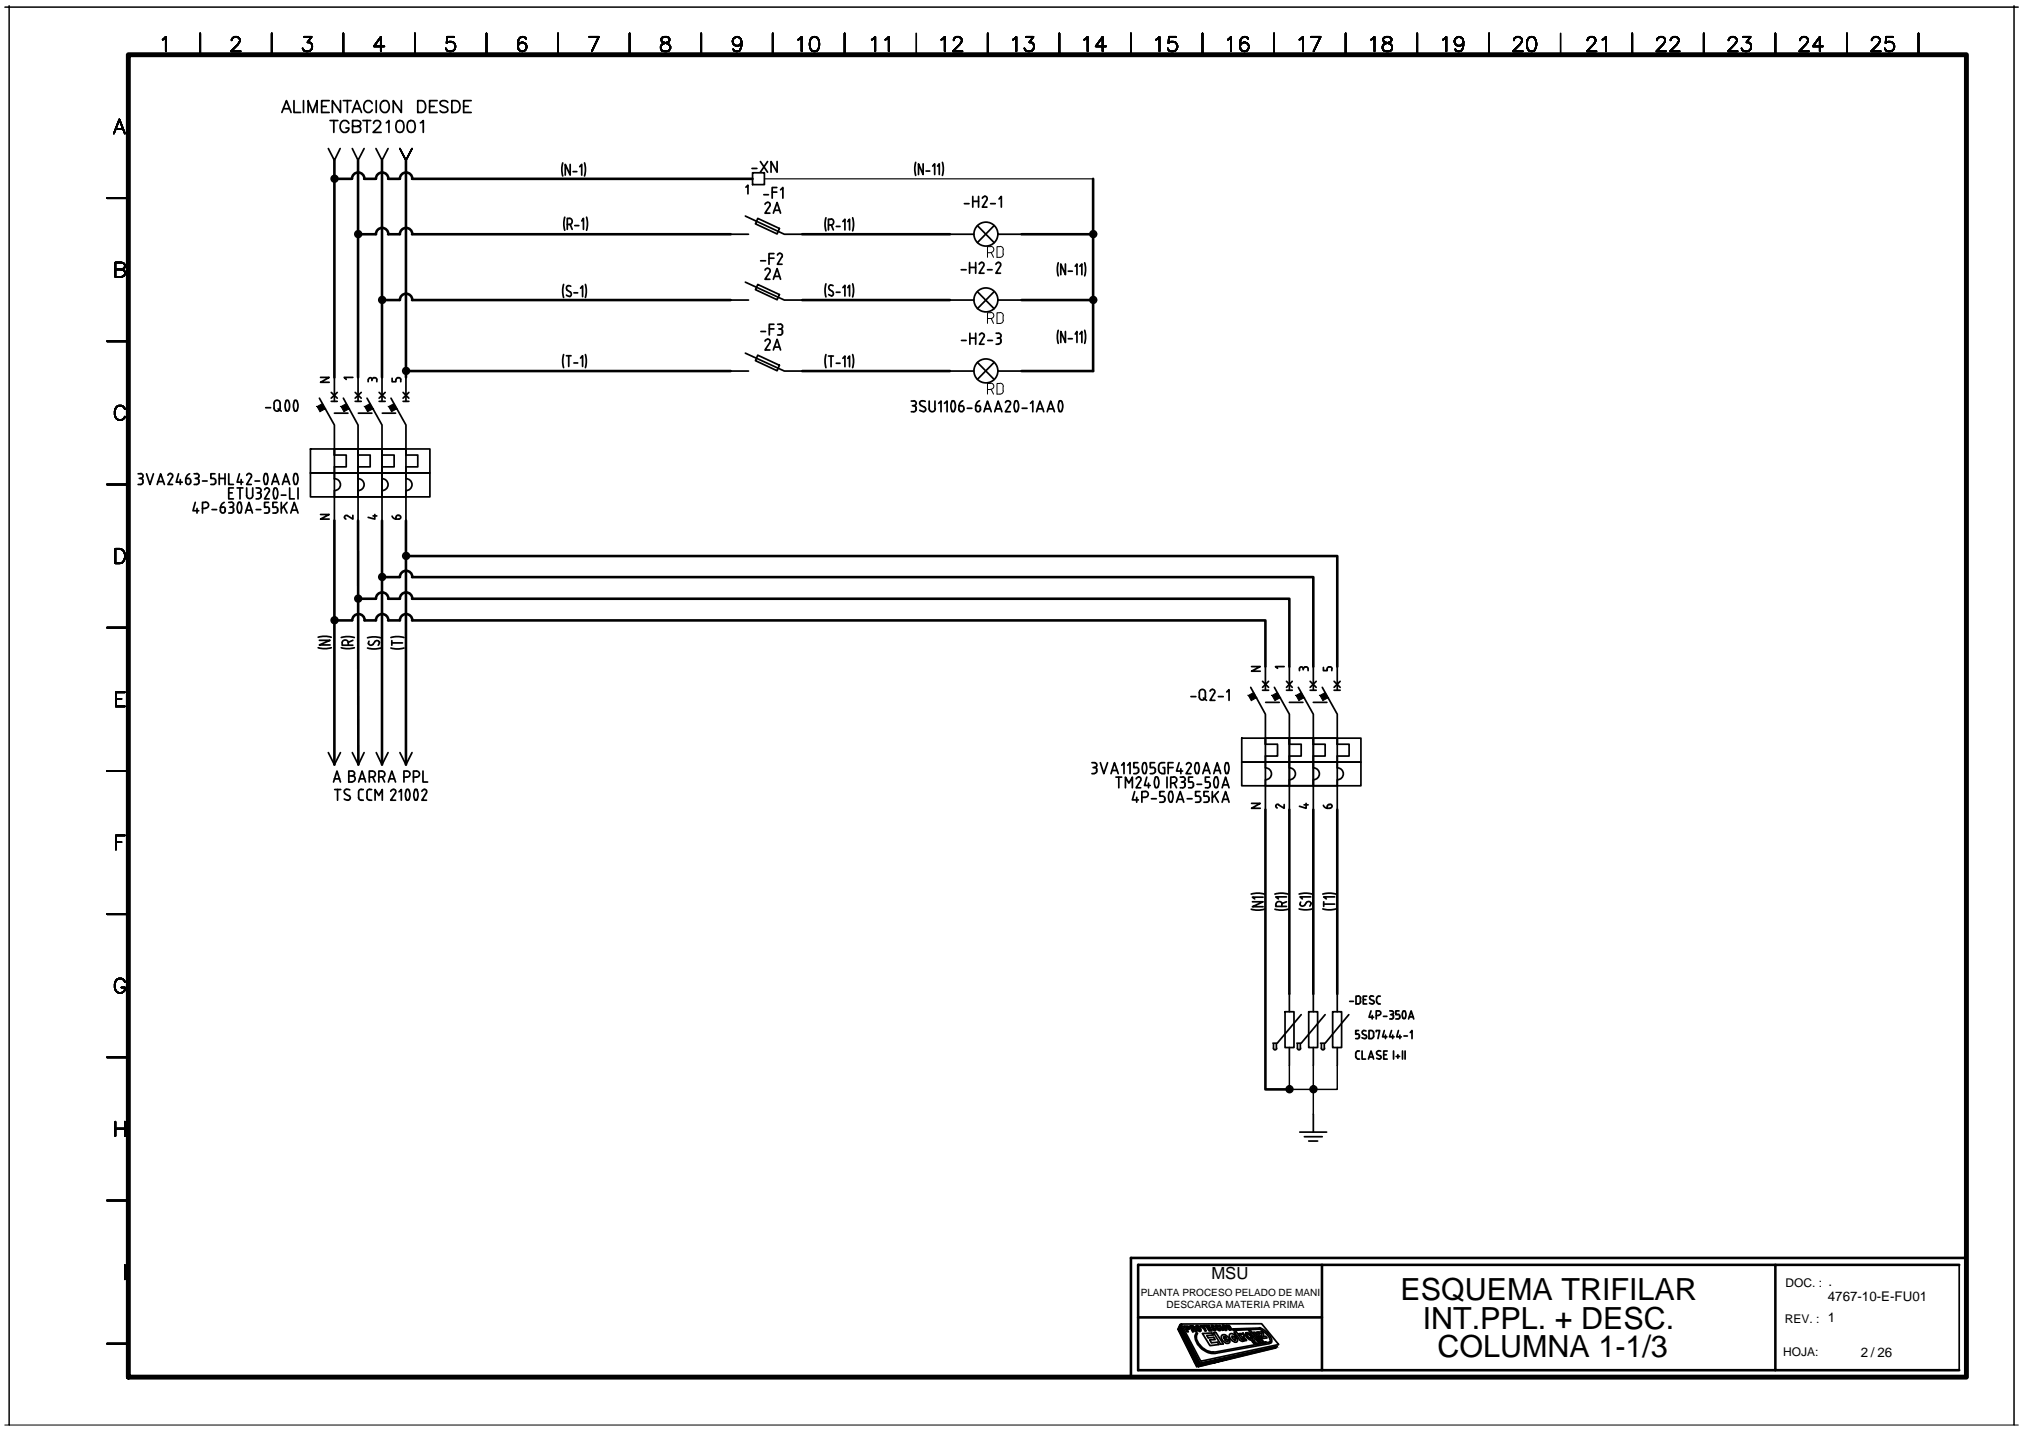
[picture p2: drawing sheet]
<svg xmlns="http://www.w3.org/2000/svg" width="297mm" height="210mm" viewBox="0 0 297 210" stroke-linecap="round" stroke-linejoin="round" font-family="sans-serif">
<defs><g id="words">
<g font-size="4.5">
<text x="205.4" y="190.7">ESQUEMA TRIFILAR</text>
<text x="208.7" y="194.9">INT.PPL. + DESC.</text>
<text x="210.9" y="199.1">COLUMNA 1-1/3</text>
</g>
<text font-size="2.4" x="177.7" y="187.6">MSU</text>
<g font-size="2">
<text x="268.1" y="190.8">4767-10-E-FU01</text>
<text x="273" y="199">2 / 26</text>
</g>
<g font-size="1.8">
<text x="261.9" y="188.7">DOC. : .</text>
<text x="261.8" y="194">REV. : 1</text>
<text x="261.6" y="198.9">HOJA:</text>
</g>
<g font-size="1.5">
<text x="167.3" y="190.1">PLANTA PROCESO PELADO DE MANI</text>
<text x="171.1" y="191.8">DESCARGA MATERIA PRIMA</text>
</g>
</g></defs>
<g fill="none" stroke="#000" stroke-width=".15">
<path d="M1.3 1h294.1v208h-294.1zM144.9 37.1h.4M145.3 36.2h-.4v1.5M145.3 36.1a.44 .44 0 0 1 .5 .5 .44 .44 0 0 1-.5 .4M145.4 37.1l.3 .6M146.7 36.2h-.5v1.5h.7l.3-.4M146.7 36.1l.4 .3 .1 .2M147.1 36.6v.7M144.9 57.1h.4M145.3 45.9h-.4v1.5M145.3 56.2h-.4v1.6M145.3 45.8a.44 .44 0 0 1 .5 .5 .44 .44 0 0 1-.5 .4h-.4"/>
<path d="M145.3 56.2a.44 .44 0 0 1 .5 .4 .44 .44 0 0 1-.5 .5M145.4 46.7l.3 .7M145.4 57.1l.3 .7M146.7 45.9h-.5v1.5h.7l.3-.4M146.7 56.2h-.5v1.6l.7-.1 .3-.4M146.7 45.8l.4 .3 .1 .2M146.7 56.2l.4 .2 .1 .3M147.1 46.3v.7M147.1 56.7v.6M.7 209h.6v-208h-.6h.6v-.2v.2h294.1v-.2v.2h.7h-.7v208h.7"/>
</g>
<g fill="none" stroke="#000" stroke-width=".38">
<path d="M49.1 23.5v31.9M52.5 23.5v31.9M52.5 34.4h2.6M53.5 26.2a.91 .91 0 0 0-1-.9 .91 .91 0 0 0-.9 .9h-2.5M56 23.5v31.9M56.9 34.4h1.8M57 34.3a.91 .91 0 0 0-.9-.9 .91 .91 0 0 0-1 .9M57 26.2a.91 .91 0 0 0-.9-.9 .91 .91 0 0 0-1 .9h-1.7M59.5 23.5v31.9M60.4 34.4h46.8M60.4 26.2h50M60.5 34.3a.91 .91 0 0 0-.9-.9 .91 .91 0 0 0-.9 .9"/>
<path d="M60.5 26.2a.91 .91 0 0 0-.9-.9 .91 .91 0 0 0-.9 .9h-1.8M117.7 34.4h21.6M149.8 34.4h10.5M160.3 26.2v28.2h-10.5M59.5 54.4h47.7M60.4 44h46.8M60.5 44a.91 .91 0 0 0-.9-.9 .91 .91 0 0 0-.9 .9h-2.7M117.7 44h21.6M117.7 54.4h21.6M149.8 44h10.5M49.1 76.4v35.8M52.5 76.4l.1 35.8"/>
<path d="M56 76.4v35.8M59.5 76.4v35.8M49.1 91h2.5M52.5 87.8h2.6M53.5 91h1.6M53.5 91a.91 .91 0 0 0-.9-.9 .91 .91 0 0 0-.9 .9M56.9 91h1.8M56.9 87.8h1.8M57 91a.91 .91 0 0 0-.9-.9 .91 .91 0 0 0-1 .9M57 87.8a.91 .91 0 0 0-.9-.9 .91 .91 0 0 0-1 .9M59.5 81.6h136.7v16.2M60.4 91h125.2v6.8"/>
<path d="M60.4 87.8h128.7v10M60.4 84.7h132.2v13.1M60.5 91a.91 .91 0 0 0-.9-.9 .91 .91 0 0 0-.9 .9M60.5 87.8a.91 .91 0 0 0-.9-.9 .91 .91 0 0 0-.9 .9M60.5 84.6a.91 .91 0 0 0-.9-.9 .91 .91 0 0 0-.9 .9l-2.7 .1M185.6 118.8v41h3.5M189.1 118.8v27M192.6 118.8v27M196.2 118.8v27M166.9 193.2h27M193.9 185.5v15.5M260.4 185.5v15.5"/>
<path d="M287.4 185.5h-120.5v15.5h120.5M288.4 184.5h-122.5v17.5"/>
</g>
<g fill="none" stroke="#000" stroke-width=".25">
<path d="M16.7 19.6l.8-2.1 .8 2.1M17 18.9h1M23.9 5.8l.4-.4v2.1M29.4 4.9v3.1M34 5.9v-.1a.65 .65 0 0 1 1-.3l.2 .5-.3 .5-1 1h1.4M39.9 4.9v3.1M41.3 16.5l.7-1.7 .7 1.7M41.6 15.9h.8M43.1 14.8v1.7h1M44.5 14.8v1.7M44.6 5.4h1.1l-.6 .8a.68 .68 0 0 1 .7 .8 .68 .68 0 0 1-.9 .5l-.3-.1-.2-.3M45.2 16.5v-1.7l.7 1.7 .6-1.7v1.7"/>
<path d="M47.2 15.6h.7M48.3 14.8h-1.1v1.7h1.1M48.4 17.7h1.2M49 17.7v1.7M49.9 14.8v1.7l-1.1-1.7v1.7M50.4 4.9v3.1M50.4 14.8h1.1M51 14.8v1.7M51.2 18.1a.65 .65 0 0 0-.8-.4 .65 .65 0 0 0-.5 .7 .77 .77 0 0 0 .2 .8 .77 .77 0 0 0 .8 .1l.3-.3v-.2h-.5M51.7 16.5l.7-1.7 .6 1.7M51.7 18.5l1-.1a.41 .41 0 0 0 0-.6l-1-.1v1.7l1-.1a.45 .45 0 0 0 0-.7l-.2-.1M51.9 15.9h.9"/>
<path d="M53.2 17.7h1.2M53.8 17.7v1.7M54.6 15.2a.63 .63 0 0 0-.7-.4 .63 .63 0 0 0-.5 .6 .75 .75 0 0 0 .1 .8 .75 .75 0 0 0 .8 .2l.3-.3M54.8 18.1l.2-.3 .5-.1a.43 .43 0 0 1 .2 .7l-1 1h1.2M55.2 14.8v1.7M56 15a.57 .57 0 0 1 .9 0 .88 .88 0 0 1 .2 1 .88 .88 0 0 1-.8 .5l-.2-.1a1.03 1.03 0 0 1-.1-1.4zM56.4 6.8h-1.6l1.1-1.4v2.1M56.7 18l.4-.3v1.7M58.3 17.8a.58 .58 0 0 1 .9 .2 1.37 1.37 0 0 1-.2 1.3 .58 .58 0 0 1-.8-.2 1.4 1.4 0 0 1 .1-1.3zM58.9 14.8v1.7l-1.2-1.7v1.7M60 17.8a.58 .58 0 0 1 .8 .2 1.37 1.37 0 0 1-.2 1.3 .58 .58 0 0 1-.8-.2 1.4 1.4 0 0 1 .2-1.3zM60.9 4.9v3.1"/>
<path d="M61.3 14.8h.6a.95 .95 0 0 1 .5 .8 .95 .95 0 0 1-.5 .9h-.6zM61.7 18l.4-.3v1.7M63 15.6h.7M64.1 14.8h-1.1v1.7h1.1M65.7 15a.63 .63 0 0 0-.6-.3 .63 .63 0 0 0-.6 .5l.2 .2 .6 .3a.41 .41 0 0 1 .4 .3 .41 .41 0 0 1-.2 .4 .74 .74 0 0 1-1-.2M66.3 14.8h.6a.92 .92 0 0 1 .6 .8 .92 .92 0 0 1-.6 .9h-.6zM66.6 5.4h-1l-.1 .9a.73 .73 0 0 1 1.1 .1 .73 .73 0 0 1-.2 1 .73 .73 0 0 1-1-.3M68 15.6h.7M69.1 14.8h-1.1v1.7h1.1M71.4 4.9v3.1M77.2 5.7a.57 .57 0 0 0-.9-.2 1.97 1.97 0 0 0-.2 1.7 .64 .64 0 0 0 1 .1 .64 .64 0 0 0-.2-1 .64 .64 0 0 0-.9 .5M81.9 4.9v3.1"/>
<path d="M86.4 5.4h1.4l-1 2.1M92.4 4.9v3.1M97.1 5.5a.42 .42 0 0 0 .2 .7 1.01 1.01 0 0 1 1 .6 .6 .6 0 0 1-.5 .7l-.7-.1a.64 .64 0 0 1-.2-.7 .64 .64 0 0 1 .6-.4l.4-.1a.42 .42 0 0 0 .2-.7l-.3-.1zM102.9 4.9v3.1M108.8 6.1a.66 .66 0 0 1-.9 .6 .66 .66 0 0 1-.3-1 .66 .66 0 0 1 1.1 0 1.86 1.86 0 0 1-.2 1.7 .68 .68 0 0 1-.9-.2M113.4 4.9v3.1M117.1 5.8l.5-.4v2.1M119.1 5.5a.66 .66 0 0 1 1 .3 1.84 1.84 0 0 1-.2 1.6 .71 .71 0 0 1-1-.3 1.77 1.77 0 0 1 .2-1.6zM123.9 4.9v3.1M127.9 5.8l.5-.4v2.1M129.9 5.8l.5-.4v2.1M134.4 4.9v3.1"/>
<path d="M138.1 5.8l.5-.4v2.1M139.9 5.9a.51 .51 0 0 1 .4-.5h.4a.53 .53 0 0 1 .3 .8l-1.2 1.3h1.4M144.9 4.9v3.1M148.6 5.8l.5-.4v2.1M150.5 5.4h1.1l-.6 .8a.68 .68 0 0 1 .7 .8 .68 .68 0 0 1-.9 .5l-.3-.1-.2-.3M155.4 4.9v3.1M159 5.8l.5-.4v2.1M162.2 6.8h-1.5l1-1.4v2.1M165.9 4.9v3.1M169.6 5.8l.5-.4v2.1M172.5 5.4h-1l-.1 .9a.75 .75 0 0 1 1.1 0 .75 .75 0 0 1 0 1.1 .75 .75 0 0 1-1.1-.1l-.1-.2M176.4 4.9v3.1"/>
<path d="M180.1 5.8l.5-.4v2.1M183.1 5.7a.57 .57 0 0 0-.9-.2 1.97 1.97 0 0 0-.2 1.7 .66 .66 0 0 0 1 .1 .66 .66 0 0 0-.2-1 .66 .66 0 0 0-.9 .5M186.9 4.9v3.1M190.6 5.8l.5-.4v2.1M192.3 5.4h1.4l-1 2.1M197.4 4.9v3.1M201.1 5.8l.5-.4v2.1M203 5.5l-.1 .4a1.19 1.19 0 0 0 1 .5 .58 .58 0 0 1 .3 .7 .58 .58 0 0 1-.5 .4h-.4a.59 .59 0 0 1-.5-.6 .59 .59 0 0 1 .6-.6l.6-.2 .1-.4a.78 .78 0 0 0-1.1-.2zM207.9 4.9v3.1M211.7 5.8l.5-.4v2.1M214.7 6.1a.66 .66 0 0 1-1 .5 .66 .66 0 0 1-.2-1 .66 .66 0 0 1 1.1 .1 2.04 2.04 0 0 1-.2 1.7 .62 .62 0 0 1-.9-.2M218.4 4.9v3.1"/>
<path d="M222.1 5.9a.51 .51 0 0 1 .3-.5h.5a.53 .53 0 0 1 .3 .8l-1.3 1.3h1.5M224.3 5.5a.61 .61 0 0 1 .9 .3 1.66 1.66 0 0 1-.1 1.6 .71 .71 0 0 1-1-.3 1.77 1.77 0 0 1 .2-1.6zM228.9 4.9v3.1M232.9 5.9a.49 .49 0 0 1 .4-.5h.4a.53 .53 0 0 1 .3 .8l-1.2 1.3h1.4M235.1 5.8l.5-.4v2.1M239.4 4.9v3.1M243.1 5.9a.49 .49 0 0 1 .4-.5h.4a.53 .53 0 0 1 .3 .8l-1.2 1.3h1.4M245.1 5.9v-.1a.65 .65 0 0 1 1-.3l.2 .5-.3 .5-1 1h1.4M249.9 4.9v3.1M253.6 5.9v-.1a.65 .65 0 0 1 1-.3l.2 .5-.3 .5-1 1h1.4M255.7 5.4h1.1l-.6 .8a.68 .68 0 0 1 .7 .8 .68 .68 0 0 1-.9 .5l-.3-.1-.2-.3M260.4 4.9v3.1"/>
<path d="M264 5.9v-.1a.65 .65 0 0 1 1-.3 .51 .51 0 0 1 .1 .7l-1.2 1.3h1.4M267.4 6.8h-1.5l1-1.4v2.1M270.9 4.9v3.1M274.6 5.9v-.1a.65 .65 0 0 1 1-.3l.2 .5-.3 .5-1 1h1.4M277.7 5.4h-1l-.1 .9a.73 .73 0 0 1 1.1 .1 .73 .73 0 0 1-.2 1 .73 .73 0 0 1-1-.3M281.4 4.9v3.1M15.7 29.1h3.1M16.9 39.5h.9l.3-.1a.47 .47 0 0 0 0-.8l-1.2-.1v2.1h.9l.3-.1a.53 .53 0 0 0 .2-.6 .53 .53 0 0 0-.5-.4M48.2 21.8l.9 1.7 .8-1.7M51.7 21.8l.8 1.7 .9-1.7M55.1 21.8l.9 1.7 .9-1.7M58.7 21.8l.8 1.7 .9-1.7-.9 1.7z"/>
<path d="M82.5 23.9l-.1 .8 .1 1.1M82.8 31.9l-.1 .7 .1 1.2M83.2 32.9h.4M83.6 32h-.4v1.6M83.6 32a.45 .45 0 0 1 .3 .5 .45 .45 0 0 1-.3 .4M83.6 24.1v1.6l-.7-1.6v1.6M83.6 32.9l.3 .7M84.1 25.2h.5M84.3 33.1h.6M85 24.5l.3-.4v1.6M85.3 32.4l.3-.4v1.6M85.7 23.9l.2 .8-.2 1.1"/>
<path d="M86 31.9l.2 .7-.2 1.2M107.2 34.4h2.6M109.3 31.7l5.7 2.7h2.7M109.4 27.5l.3-.3v1.2M110.3 24.7h.7M110.4 25.3h1.7v1.8h-1.7zM111.2 32l3.1 1.5-.3 .8-3.2-1.5zM111.5 23.7l1.1 1.6M111.6 38.3h.7M112 28.6h.7M112.6 29.7l-.4 .3M112.6 39.4l-.4 .2"/>
<path d="M112.6 23.7l-1.1 1.6M112.6 29.7a.36 .36 0 0 1 .3 .5M112.6 39.4a.36 .36 0 0 1 .3 .5M112.8 37.9h.7M112.9 30.3l-.7 1h.7M112.9 39.9l-.7 1.1h.7M113.3 28.2h.6M113.4 31.3l.6-1.6 .5 1.6M113.5 37.2h-.7v1.6M113.6 30.8h.7M113.9 27.5h-.6v1.6M114 23.7v1.6l-.9-1.6v1.6"/>
<path d="M114 37.4a.36 .36 0 0 1 .5-.2 .36 .36 0 0 1 .2 .5M114.5 27.8l.3-.3v1.6M114.7 37.7l-.7 1.1h.7M121.2 31.9l-.2 .8 .2 1.2M121.5 33h.4M121.9 32.2h-.4v1.5M121.9 32.1a.45 .45 0 0 1 .4 .5 .45 .45 0 0 1-.4 .4l.3 .7M122.7 33.2h.5M123.6 32.5l.3-.3v1.5M124.4 32.5l.2-.3v1.5M125.1 31.9l.1 .8-.1 1.2M134.3 23.8l-.1 .8 .1 1.1"/>
<path d="M135.4 24v1.6l-.7-1.6v1.6M135.8 25.1h.6M136.8 24.4l.3-.4v1.6M137.5 24.4l.3-.4v1.6M138.2 23.8l.2 .8-.2 1.1M139.3 34.4h3.6M141 39.6h.7M141.5 29.9h.6M142.2 38.5v1.6M142.2 39.2h.9M142.7 28.8v1.6M142.7 29.5h.8"/>
<path d="M143.1 38.5v1.6M143.4 33.1l2.4 2.5M143.5 28.8v1.6M144 38.5a.36 .36 0 0 1 .3 .5M144 38.5l-.4 .3M144.3 39.1l-.7 1h.7M144.4 28.8a.36 .36 0 0 1 .4 .5M144.5 28.8l-.4 .3M144.7 29.4l-.6 1h.7M144.9 39.6h.6M145.3 29.9h.7M145.8 33.1l-2.4 2.5"/>
<path d="M146.4 34.4h3.4M146.4 38.5a.36 .36 0 0 1 .3 .5M146.4 38.5l-.3 .3M146.5 29.2l.4-.4v1.6M146.7 39.1l-.6 1h.7M155.2 38.5l-.1 .8 .1 1.2M156.3 38.7v1.6l-.7-1.6v1.6M156.7 39.8h.6M157.7 39.1l.3-.4v1.6M158.4 39.1l.3-.4v1.6M159.1 38.5l.1 .8-.1 1.2M15.7 50.1h3.1"/>
<path d="M39 59.8h.7M40.4 58.8a.44 .44 0 0 1 .7 .3v.8a.44 .44 0 0 1-.4 .4 .44 .44 0 0 1-.5-.4v-.8zM40.8 60l.5 .3M42 58.8a1.46 1.46 0 0 0 0 1.4M42.3 58.8a1.08 1.08 0 0 1-.2 1.5l-.2-.1M42.3 58.8l-.2-.1-.2 .1M43.2 58.8a1.46 1.46 0 0 0 0 1.4M43.5 58.8a1.08 1.08 0 0 1-.1 1.5l-.2-.1M43.5 58.8l-.1-.1-.2 .1M46.8 58.4l2.3 3.9v4.4M47 55.4h1.3l-1.3 .7h1.3M48.6 57.6l.9 .8"/>
<path d="M48.6 58.9h.9M49.1 55.4v3.5M49.5 57.6l-.9 .8M50.4 58.4l2.1 3.9v4.4M51.8 55.4h-1.3l.3 .3M52.1 58.9h.9M52.1 57.6l.9 .8M52.5 55.4v3.5M53 57.6l-.9 .8M53.8 58.4l2.2 3.9v4.4M54 55.7v.3M54.6 55.7v.1"/>
<path d="M55 55.4a.3 .3 0 0 0-.4 .3 .28 .28 0 0 0-.3-.3 .28 .28 0 0 0-.3 .3M55 55.4l.3 .3M55.3 55.7v.3M55.6 58.9h.9M55.6 57.6l.9 .8M56 55.4v3.5M56.5 57.6l-.9 .8M57.3 58.4l2.2 3.9v4.4M57.5 55.5v.5h.6v-.3M58.5 55.4a.3 .3 0 0 0-.4 .3M58.5 55.4l.3 .3M58.8 55.7v.3"/>
<path d="M59.1 58.9h.9M59.1 57.6l.9 .8M59.5 55.4v3.5M60 57.6l-.9 .8M82.7 41.7l-.2 .8 .2 1.1M82.7 52l-.2 .8 .2 1.1M83.1 52.2h.7M83.1 43.3l.4 .2M83.2 42.6l.5 .2 .1 .3a.35 .35 0 0 1-.3 .4M83.4 52.2v1.5M83.7 42a.38 .38 0 0 0-.5 0 .38 .38 0 0 0 0 .6M84.2 43h.5"/>
<path d="M84.2 53.2h.5M85.2 42.3l.3-.4v1.6M85.2 52.5l.3-.3v1.5M85.9 41.7l.1 .8-.1 1.1M85.9 52l.1 .8-.1 1.1M107.2 44h2.6M107.2 54.4h2.6M109.3 41.4l5.7 2.6h2.7M109.3 51.8l5.7 2.6h2.7M111.2 41.7l3.1 1.5-.3 .8-3.2-1.5zM111.2 52.1l3.1 1.5-.3 .8-3.2-1.5zM111.6 48.6h.7"/>
<path d="M112.6 49.8l-.4 .2M112.6 49.7a.36 .36 0 0 1 .3 .6M112.8 48.2h.7M112.9 50.3l-.7 1h.7M113.4 41l.6-1.6 .5 1.6M113.4 51.3l.6-1.5 .5 1.5M113.5 47.6h-.7v1.5M113.6 40.5h.7M113.6 50.9h.7M114.1 47.6h.3M114.1 49.1h.3M114.2 48.2h.2"/>
<path d="M114.4 47.5a.36 .36 0 0 1 .4 .4 .36 .36 0 0 1-.4 .3l.2 .1 .2 .3M114.8 48.6v.2M114.8 48.8l-.1 .2-.3 .1M121.2 41.6l-.2 .8 .2 1.2M121.2 52l-.2 .8 .2 1.1M121.5 52.2h.7M121.6 43.2l.4 .2M121.7 42.5l.4 .2M121.9 52.2v1.6M122.1 42.7l.1 .3a.35 .35 0 0 1-.2 .4M122.2 41.9a.38 .38 0 0 0-.6 0 .38 .38 0 0 0 .1 .6M122.7 42.9h.5"/>
<path d="M122.7 53.3h.5M123.6 42.2l.3-.3v1.5M123.6 52.6l.3-.4v1.6M124.4 42.2l.2-.3v1.5M124.4 52.6l.2-.4v1.6M125.1 41.6l.1 .8-.1 1.2M125.1 52l.1 .8-.1 1.1M133.7 58.8h.3M133.8 59.5h.2M134 58.8a.36 .36 0 0 1 .4 .3 .36 .36 0 0 1-.4 .4l.3 .2 .1 .2M134.4 59.9v.2M135.1 59.5l.5 .2"/>
<path d="M135.3 58.8a.36 .36 0 0 0-.4 .3 .36 .36 0 0 0 .2 .4M135.3 58.8l.4 .1M135.6 59.7a.36 .36 0 0 1 .2 .4 .36 .36 0 0 1-.4 .3M136.3 58.8v1.2a.44 .44 0 0 0 .4 .4 .44 .44 0 0 0 .5-.4M137.1 58.8v1.2M137.7 59.2l.3-.4v1.6M138.5 59.2l.4-.4v1.6M139.3 44h3.6M139.3 54.4h3.6M139.6 58.9l.3-.1a1.27 1.27 0 0 1 .1 1.5M139.6 58.9a1.46 1.46 0 0 0 0 1.4M141 49.9h.7"/>
<path d="M141.2 58.8l-.4 .4-.1 .3M141.9 59.9h.7M142.3 48.9v1.6M142.3 49.6h.8M143.1 48.9v1.6M143.4 42.8l2.4 2.5M143.4 53.2l2.4 2.5M143.7 58.8l-.5 .4v.3M143.8 59.9v.2M143.8 59.9a.32 .32 0 0 0-.3-.4h-.4v.6M144 48.9a.36 .36 0 0 1 .3 .5M144 48.9l-.3 .2"/>
<path d="M144.3 49.4l-.6 1.1h.6M144.5 60h.7M144.9 49.9h.7M145.8 42.8l-2.4 2.5M145.8 53.2l-2.4 2.5M146.1 60h.7M146.1 48.9h.4a.38 .38 0 0 1 .3 .5 .38 .38 0 0 1-.5 .2M146.1 50.5h.4M146.4 44h3.4M146.4 54.4h3.4M146.5 49.6l.3 .1v.2M146.8 49.9v.2"/>
<path d="M146.8 50.1l-.1 .3h-.2M147.8 58.8l-.3 .2M147.9 58.8a.36 .36 0 0 1 .3 .5M148.2 59.3l-.7 1.1h.7M148.9 58.9l.3-.1a1.27 1.27 0 0 1 0 1.5M148.9 58.9a1.46 1.46 0 0 0 0 1.4M149.9 59.9h.8M151.2 59.2l.3-.4v1.6M152.2 60h.7M153.8 60h.7M155.2 48.5l-.1 .7 .1 1.2M155.4 58.9a1.46 1.46 0 0 0 0 1.4"/>
<path d="M155.7 58.9a1.46 1.46 0 0 1 0 1.4M155.7 58.9l-.2-.1-.1 .1M156.3 48.6v1.6l-.7-1.6v1.6M156.7 49.7h.6M157.7 49l.3-.4v1.6M158.4 49l.3-.4v1.6M159.1 48.5l.1 .7-.1 1.2M15.7 71.1h3.1M18.3 60a.76 .76 0 0 0-.9-.5 .76 .76 0 0 0-.6 .8 .94 .94 0 0 0 1 1.3l.4-.3 .1-.2M20.3 69.5h.3M20.4 70.2h.2M20.6 69.5a.36 .36 0 0 1 .4 .3 .36 .36 0 0 1-.4 .4"/>
<path d="M20.6 70.2l.3 .2 .1 .1M20.9 70.6v.1M21 70.7l-.2 .3-.5 .1M21.5 69.5l.5 1.6 .5-1.6M23.1 71.1l.5-1.6 .5 1.6M23.2 70.6h.7M24.6 69.7a.36 .36 0 0 1 .5-.2 .36 .36 0 0 1 .2 .5M25.3 70l-.7 1.1h.7M26.2 69.5l-.3 1.2h.8M26.4 70.3v.8M27.2 70.7a.36 .36 0 0 0 .4 .4 .36 .36 0 0 0 .4-.4M27.6 70.2h-.4v.5"/>
<path d="M27.6 70.2a.32 .32 0 0 1 .4 .3M27.8 69.5l-.4 .4-.1 .3M28 70.6v.1M28.5 69.5h.3M28.6 73.7l-.3 1.2h.9M28.6 70.2h.2M28.8 69.5a.36 .36 0 0 1 .4 .3 .36 .36 0 0 1-.4 .4M28.8 70.2l.3 .2 .1 .1M28.9 74.6v.7M29.2 70.6v.1M29.2 70.7l-.2 .3-.5 .1M29.7 70.6h.7"/>
<path d="M29.7 74.6h.4M30.1 73.7h-.4v1.6M30.1 73.6a.44 .44 0 0 1 .5 .5 .44 .44 0 0 1-.5 .4M31.1 74.7h.7M31.5 69.5h-.6v.7h.6l.2 .3M31.6 70.6v.1M31.7 70.7l-.2 .3-.6 .1M32.2 70.2h.8M32.2 69.5v1.6M32.3 74.9a.36 .36 0 0 0 .4 .4 .36 .36 0 0 0 .3-.4M32.7 74.4h-.4v.5M32.7 74.4a.32 .32 0 0 1 .3 .3"/>
<path d="M32.9 73.7l-.5 .4v.3M33 69.5v1.6M33 74.7v.2M33.6 69.5v1.6h.6M33.6 72.3h.5M33.6 73.7h.3M33.6 75.3h.3M33.7 74.4h.2M33.9 73.6a.36 .36 0 0 1 .4 .4 .36 .36 0 0 1-.4 .4l.3 .1 .1 .2M34.2 71.6h-.6v1.6h.6M34.2 74.7v.2M34.3 74.9l-.2 .3-.2 .1"/>
<path d="M34.8 71.6h.8M35 73.8a1.08 1.08 0 0 0 .1 1.5l.2-.1M35.1 69.5l-.3 1.2h.8M35.2 71.6v1.6M35.3 73.8a1.46 1.46 0 0 1 0 1.4M35.3 73.7l-.2-.1-.1 .1M35.4 70.3v.8M36 75.3l.5-1.6 .5 1.6M36.1 74.8h.8M36.2 71.6v1.1M36.2 72.7a.44 .44 0 0 0 .4 .4 .44 .44 0 0 0 .5-.4M36.5 69.5a.36 .36 0 0 1 .3 .5"/>
<path d="M36.5 69.5l-.3 .2M36.8 70l-.6 1.1h.7M37.1 71.6v1.1M37.4 70.6h.7M37.6 71.6h.3M37.6 73.2h.3M37.6 74.7h.7M37.7 72.3h.2M37.9 71.6a.36 .36 0 0 1 .4 .3 .36 .36 0 0 1-.4 .4M37.9 72.2l.3 .2 .1 .2M38.3 72.6a.4 .4 0 0 1-.4 .5M38.8 75.3h.3"/>
<path d="M38.8 71l.2 .1 .2-.1M38.8 71.8a.36 .36 0 0 1 .5-.2 .36 .36 0 0 1 .2 .5l-.7 1.1h.7M38.9 69.5a1.46 1.46 0 0 0 0 1.4M39.1 69.5a1.46 1.46 0 0 1 0 1.4M39.2 74.4l.3 .1v.2M39.2 69.5h-.2h-.2M39.4 73.7h-.6v.7h.3M39.5 74.7v.2M39.5 74.9l-.2 .3-.1 .1M39.9 71.1l.5-1.6 .5 1.6M40 70.6h.8M40.2 71.7l.3-.1a1.27 1.27 0 0 1 .1 1.4"/>
<path d="M40.2 73.1l.2 .1 .2-.1M40.2 71.7a1.46 1.46 0 0 0 0 1.3M40.4 74.4l.3 .1 .1 .2M40.6 73.7h-.6v.7h.4M40.7 74.7v.2M40.8 74.9l-.2 .3-.6 .1M41.3 72.6h.6M41.3 73.7v1.6M41.4 71.1l.5-1.6 .6 1.6M41.6 70.6h.7M41.6 74.3l.5 1M42.1 73.7l-.8 1"/>
<path d="M42.5 71.6v1.6h.7M42.7 75.3l.5-1.6 .5 1.6M42.8 74.8h.7M43.2 71l.2 .1 .1-.1M43.2 69.5a1.46 1.46 0 0 0 0 1.4M43.5 69.5a1.46 1.46 0 0 1 0 1.4M43.5 69.5h-.1h-.2M43.7 71.6v1.6M45.5 69.4h7v3.5h-7zM45.5 65.9h7v3.5h-7zM47 75.5h1.3l-1.3 .6h1.3M49.1 66.7h1.7v1.8h-1.7v1.8"/>
<path d="M49.1 69.4h6.9v3.5h-6.9zM49.1 65.9h6.9v3.5h-6.9zM49.1 65.9v.8M49.1 72v4.4M49.1 60.6h1.9M49.1 70.2a.87 .87 0 0 1 .8 .9 .87 .87 0 0 1-.8 .9M51 75.6a.29 .29 0 0 0-.5 .3l.2 .2M51.8 75.6v.5l-.8-.5M52.5 66.7h1.8v1.8h-1.8v1.8M52.5 69.4h7v3.5h-7zM52.5 65.9h7v3.5h-7zM52.5 65.9v.8"/>
<path d="M52.5 72v4.4M52.5 70.2a.87 .87 0 0 1 .9 .9 .87 .87 0 0 1-.9 .9M52.6 60.6h2M54.7 75.7h.6M55 75.5v.6l-1-.2M56 66.7h1.8v1.8h-1.8v1.8M56 69.4h7.1v3.5h-7.1zM56 65.9h7.1v3.5h-7.1zM56 65.9v.8M56 72v4.4M56.1 70.2a.87 .87 0 0 1 .8 .9 .87 .87 0 0 1-.8 .9M56.1 60.6h1.9"/>
<path d="M57.5 75.7l.3 .4h.3M58.1 75.9v.2h.4M58.5 75.6l-.3 .1-.1 .2M58.5 75.6a.28 .28 0 0 1 .3 .3 .28 .28 0 0 1-.3 .2M59.5 66.7h1.8v1.8h-1.8v1.8M59.5 65.9v.8M59.5 72v4.4M59.6 70.2a.87 .87 0 0 1 .8 .9 .87 .87 0 0 1-.8 .9M133.7 60.4h.3M134.4 60l-.2 .3-.2 .1M134.9 60.2l.5 .2M139.6 60.3l.2 .1 .2-.1"/>
<path d="M140.7 60a.36 .36 0 0 0 .3 .4 .36 .36 0 0 0 .4-.4M140.7 60.1v-.6h.3a.38 .38 0 0 1 .4 .6M143.1 60a.36 .36 0 0 0 .4 .4 .36 .36 0 0 0 .3-.4M144.3 60.4l.6-1.6 .5 1.6M145.9 60.4l.5-1.6 .6 1.6M148.9 60.3l.2 .1 .1-.1M152 60.4l.6-1.6 .5 1.6M153.6 60.4l.5-1.6 .6 1.6M155.4 60.3l.1 .1 .2-.1M15.7 92.1h3.1M16.9 80.5h.7a1.2 1.2 0 0 1 .3 2l-1 .1zM46.7 95l.7 .1 1.2-.1"/>
<path d="M46.7 93.5l1.1-.2 .8 .2M46.8 93.9h1.6l-1.6 .7h1.6M50.1 95l.7 .1 1.2-.1M50.1 93.5l1.1-.1 .8 .1M51.1 94.6v-.4a.45 .45 0 0 0-.5-.3 .45 .45 0 0 0-.4 .4v.3h1.6M51.8 93.9l-.7 .3M53.9 95.1l.8 .1 1.1-.1M53.9 93.6l1.2-.2 .7 .2M54.1 94.1l-.1 .3M55 94.1a.37 .37 0 0 1 .6 0 .37 .37 0 0 1-.1 .5M55 94.1l-.5 .5a.35 .35 0 0 1-.5-.2M57.3 95.1l.8 .1 1.2-.1"/>
<path d="M57.3 93.5l1.2-.1 .8 .1M57.5 94.3h1.5M57.5 94v.6M183.6 97.8h1.3l-1.3 .7h1.3M185.2 99.9l.9 .9M185.6 97.8v3.4M186.1 99.9l-.9 .9M188.4 97.8h-1.3l.3 .2M188.7 99.9l.9 .9M189.1 97.8v3.4M189.6 99.9l-.9 .9M190.6 98.1a.28 .28 0 0 1 .3-.3 .28 .28 0 0 1 .3 .3"/>
<path d="M190.6 98.1v.3M191.2 98.1v.1M191.5 97.8h.1M191.5 97.8l-.3 .3M191.6 97.8l.3 .3M191.9 98.1v.3M192.2 99.9l.9 .9M192.6 97.8v3.4M193.1 99.9l-.9 .9M194.1 97.9v.5h.6v-.3M195.1 97.8a.32 .32 0 0 0-.4 .3M195.1 97.8l.3 .3"/>
<path d="M195.4 98.1v.3M195.7 99.9l.9 .9M196.2 97.8v3.4M196.6 99.9l-.9 .9M15.7 113.1h3.1M17 102.5h.8M18.3 101.5h-1.3v2.1h1.3M48.2 110.4l.9 1.8 .8-1.8M48.9 114.7l.5-1.6 .5 1.6M49.1 114.2h.7M49.1 115.8h.9M49.5 115.8v1.6"/>
<path d="M50.7 116.5l.5 .2M51.2 113.8h.4M51.2 116.7a.4 .4 0 0 1 .1 .6 .4 .4 0 0 1-.6 0l-.2-.1M51.3 115.9a.45 .45 0 0 0-.6-.1 .45 .45 0 0 0-.1 .5l.1 .1M51.6 113.1h-.4v1.6h.4M51.7 113.8a.44 .44 0 0 1 .4 .4 .44 .44 0 0 1-.4 .5M51.7 113.1a.36 .36 0 0 1 .3 .4 .36 .36 0 0 1-.3 .3M51.7 110.4l.9 1.8 .8-1.8M52.6 114.7l.5-1.6 .5 1.6M52.7 114.2h.8M53 115.8h.3M53 115.8l-.3 .2-.1 1a.49 .49 0 0 0 .7 .4"/>
<path d="M54.2 114h.4a.44 .44 0 0 0 .5-.5 .44 .44 0 0 0-.5-.4h-.4v1.6M54.2 115.8h.3M54.2 117.4h.3M54.2 115.8l-.3 .2-.1 1 .1 .2 .3 .2M54.7 114l.3 .7M55 117.4v-1.6l.6 .9 .5-.9v1.6M55.2 110.4l.8 1.8 .9-1.8M55.6 114h.4a.44 .44 0 0 0 .5-.5 .44 .44 0 0 0-.5-.4h-.4v1.6M56.1 114l.3 .7M57 114.7l.5-1.6 .5 1.6M57.1 114.2h.8M57.7 115.8l-.4 .3"/>
<path d="M57.7 115.8a.36 .36 0 0 1 .3 .5M58 116.4l-.7 1h.7M58.5 116.1l.4-.3v1.6M58.7 110.4l.8 1.8 .9-1.8M59.3 114h.4M59.6 115.9a1.46 1.46 0 0 0 0 1.4M59.7 113.1h-.4v1.6M59.7 113.1a.44 .44 0 0 1 .4 .4 .44 .44 0 0 1-.4 .5M60 115.9a1.08 1.08 0 0 1-.2 1.5l-.2-.1M60 115.9l-.2-.1-.2 .1M60.6 114h.5M60.8 117.3l.2 .1 .2-.1"/>
<path d="M60.9 115.9a1.46 1.46 0 0 0 0 1.4M61.1 113.1h-.5v1.6M61.1 113.1a.44 .44 0 0 1 .4 .4 .44 .44 0 0 1-.4 .5M61.2 115.9a1.46 1.46 0 0 1 0 1.4M61.2 115.9l-.2-.1-.2 .1M62 113.1v1.6h.7M62.2 115.8a.36 .36 0 0 1 .3 .5M62.2 115.8l-.3 .3M62.5 116.4l-.6 1h.7M160.2 111.9h.3M160.2 113.5h.3M160.3 112.6h.2"/>
<path d="M160.5 111.9a.36 .36 0 0 1 .4 .3 .36 .36 0 0 1-.4 .4M160.5 112.6l.3 .1 .1 .2M160.9 112.9v.2M160.9 113.1l-.2 .3h-.2M161.4 111.9l.5 1.6 .6-1.6M163 113.5l.5-1.6 .5 1.6M163.1 113h.8M163.7 114h.8M164.1 114v1.6M164.5 112.3l.4-.4v1.6M165.1 115.6v-1.6l.5 .9 .5-.9v1.6M165.4 112.3l.4-.4v1.6"/>
<path d="M166.3 113.5h.4M166.4 116.1l-.3 1.2h.9M166.7 112.6l.3 .1v.2M166.7 117v.7M166.9 111.9h-.6v.7h.4M167 112.9v.2M167 113.9a.36 .36 0 0 1 .3 .6M167 114l-.3 .3M167 113.1l-.1 .3h-.2M167.3 114.5l-.6 1.1h.6M167.5 117h.5M167.7 113.4l.2 .1 .2-.1"/>
<path d="M168 116.1h-.5v1.6M168 116.1a.44 .44 0 0 1 .4 .4 .44 .44 0 0 1-.4 .5M168 112a1.46 1.46 0 0 1 0 1.3M168.1 112l-.3-.1a1.27 1.27 0 0 0-.1 1.4M168.2 114l-.3 1.2h.8M168.5 114.9v.7M168.7 113.5h.4M168.9 117.2h.7M169.1 112.6l.3 .1 .1 .2M169.4 111.9h-.7v.7h.4M169.4 112.9v.2M169.5 113.1l-.2 .3h-.2"/>
<path d="M169.5 114.1a1.46 1.46 0 0 0 0 1.4M169.8 114.1a1.08 1.08 0 0 1-.2 1.5l-.2-.1M169.8 114l-.2-.1-.2 .1M170 112.3v.7M170 113l.2 .4h.2M170.4 111.9h.4M170.4 111.9l-.3 .2-.1 .2M170.6 112.6h.2v.9h-.4M170.8 116.1h-.7v.7h.6l.2 .3M170.8 117.2v.1M170.9 117.3l-.2 .3-.6 .1M171.2 114v1.6"/>
<path d="M171.4 112.6h.7M171.6 117.6l.2 .1 .1-.1M171.6 116.2a1.46 1.46 0 0 0 0 1.3M171.7 114.9h.5M171.9 116.2a1.46 1.46 0 0 1 0 1.3M171.9 116.2l-.1-.1-.2 .1M172.1 111.9h-.7v1.6M172.2 114h-.5v1.6M172.2 113.9a.44 .44 0 0 1 .4 .5 .44 .44 0 0 1-.4 .4M172.2 114.9l.4 .7M172.6 117.7l.5-1.6 .5 1.6M172.7 117.2h.8"/>
<path d="M173 111.9l-.4 1.2h.9M173.1 114h.4M173.1 115.6h.4M173.2 112.8v.7M173.3 114.7h.2M173.5 113.9a.36 .36 0 0 1 .3 .4 .36 .36 0 0 1-.3 .4h.2l.1 .3M173.8 115v.2M173.8 115.2l-.1 .3-.2 .1M174 112.1a.36 .36 0 0 1 .5-.2 .36 .36 0 0 1 .2 .5l-.7 1.1h.7M174.1 117.2h.8M174.7 102.2h.7M174.7 114.7l.3 .1 .1 .2"/>
<path d="M174.9 114h-.5v.7h.3M175 115v.2M175.1 115.2l-.2 .3-.5 .1M175.4 113.4l.2 .1 .2-.1M175.6 115h.7M175.7 112a1.46 1.46 0 0 1 0 1.3M175.8 112l-.3-.1a1.27 1.27 0 0 0-.1 1.4M175.9 102.3v-.7a.44 .44 0 0 1 .5-.5 .44 .44 0 0 1 .4 .5v.7M175.9 102.2a.44 .44 0 0 0 .5 .5 .44 .44 0 0 0 .4-.5M176 116.1h-.6v.7h.6l.1 .3M176.1 117.2v.1M176.1 117.3l-.1 .3-.6 .1"/>
<path d="M176.4 113.5l.6-1.6 .5 1.6M176.5 102.4l.5 .3M176.6 113h.8M176.6 117.7h.4M177 116.8l.3 .2 .1 .1M177.2 114.7l.3 .1v.2M177.2 116.1h-.6v.7h.4M177.3 117.2v.1M177.4 117.3l-.2 .3-.2 .1M177.4 114h-.6v.7h.4M177.5 115v.2M177.5 101.4a.36 .36 0 0 1 .5-.2 .36 .36 0 0 1 .2 .5"/>
<path d="M177.5 115.2l-.1 .3-.6 .1M177.8 116.1v1.6M178 113.5l.5-1.6 .6 1.6M178.1 101.7l-.6 1h.7M178.2 113h.7M178.2 116.7l.5 1M178.2 114.1a1.08 1.08 0 0 0 .2 1.5l.2-.1M178.5 114.1a1.46 1.46 0 0 1 0 1.4M178.6 114l-.2-.1-.2 .1M178.7 102.2h.7M178.7 116.1l-.9 .9M179.3 115.6l.5-1.6 .5 1.6"/>
<path d="M179.3 117.7l.5-1.6 .5 1.6M179.4 115.1h.8M179.4 117.2h.8M179.8 113.4l.2 .1 .2-.1M179.8 112a1.46 1.46 0 0 0 0 1.3M179.9 101.5l.4-.3v1.5M180.1 112a1.46 1.46 0 0 1 0 1.3M180.2 112l-.2-.1-.2 .1M182.1 111.8h7v3.5h-7zM182.1 108.3h7v3.5h-7zM183.5 100.8l2.1 4v4.4M183.6 117.8h1.3l-1.3 .8h1.3"/>
<path d="M185.2 101.2h.9M185.6 109.2h1.8v1.7h-1.8v1.7a.87 .87 0 0 1 .9 .9 .87 .87 0 0 1-.9 .9M185.6 111.8h7v3.5h-7zM185.6 108.3h7v3.5h-7zM185.6 108.3v.9M185.6 114.4v4.4M185.7 103h1.9M186.9 100.8l2.2 4v4.4M187.6 118a.28 .28 0 0 0-.5 .2l.2 .3M188.4 118v.6l-.9-.5M188.7 101.2h.9M189.1 109.2h1.8v1.7h-1.8v1.7"/>
<path d="M189.1 111.8h7.1v3.5h-7.1zM189.1 108.3h7.1v3.5h-7.1zM189.1 108.3v.9M189.1 114.4v4.4M189.1 103h2M189.2 112.6a.87 .87 0 0 1 .8 .9 .87 .87 0 0 1-.8 .9M190.4 100.8l2.2 4v4.4M191.3 118.1h.6M191.6 117.8v.8l-1-.3M192.2 101.2h.9M192.6 109.2h1.8v1.7h-1.8v1.7M192.6 111.8h7v3.5h-7z"/>
<path d="M192.6 108.3h7v3.5h-7zM192.6 108.3v.9M192.6 114.4v4.4M192.6 103h2M192.7 112.6a.87 .87 0 0 1 .8 .9 .87 .87 0 0 1-.8 .9M194 100.8l2.2 4v4.4M194.1 118.1l.4 .4 .2 .1M194.7 118.6h.4M194.7 118.3v.3M194.9 118h.2M195 118l-.2 .1-.1 .2M195.1 118a.28 .28 0 0 1 .3 .2 .28 .28 0 0 1-.3 .3"/>
<path d="M195.7 101.2h.9M196.2 109.2h1.7v1.7h-1.7v1.7M196.2 108.3v.9M196.2 114.4v4.4M196.2 112.6a.87 .87 0 0 1 .8 .9 .87 .87 0 0 1-.8 .9M15.7 134.1h3.1M17 123.5h.8M18.3 122.5h-1.3v2.1M183.5 133.4l.8 .1 1.2-.1M183.5 131.1l1.2-.1 .8 .1M183.7 132.3h1.6l-1.6 .7h1.6M185.3 131.6h-1.6l.4 .3"/>
<path d="M187 133.4l.8 .1 1.1-.1M187 131.1l1.2-.1 .7 .1M187.1 132.6v.4h1.6M187.2 132.6a.45 .45 0 0 1 .4-.4 .45 .45 0 0 1 .5 .4M188 132.6v.4M188.7 131.6h-1.6l.4 .3M188.7 132.3l-.7 .2M190.6 133.3l1.1 .2 .8-.2M190.6 131.1l1.1-.1 .8 .1M190.7 132.6a.39 .39 0 0 0 .3 .3 .39 .39 0 0 0 .4-.1M190.8 132.3l-.1 .4M191.6 132.4a.37 .37 0 0 1 .6-.1 .37 .37 0 0 1-.1 .6"/>
<path d="M191.6 132.4l-.2 .4M192.3 131.6h-1.6l.3 .3M194 133.3l1.2 .2 .8-.2M194 131.1l1.2-.1 .8 .1M194.2 132.6h1.6M194.2 132.3v.7M195.8 131.6h-1.6l.3 .3M15.7 155.1h3.1M18.3 144a.76 .76 0 0 0-.9-.5 .76 .76 0 0 0-.6 .8 .94 .94 0 0 0 1 1.4 .67 .67 0 0 0 .5-.8h-.5M186.8 153.1v.7M186.8 153.8l.2 .2 .3-.2M187.2 153.1v.7"/>
<path d="M188.5 148.4h1.3v5.3h-1.3zM189.1 145.8v2.6M189.1 153.7v2.6M190.3 153.1v.7M190.3 153.8l.2 .2 .3-.2M190.7 153.1v.7M190.9 148.8l-3.5 4.2h-.7M192 148.4h1.3v5.3h-1.3zM192.6 145.8v2.6M192.6 153.7v2.6M193.8 153.8l.3 .2 .2-.2M193.8 153.1v.7"/>
<path d="M194.3 153.1v.7M194.4 148.8l-3.5 4.2h-.7M195.5 148.4h1.3v5.3h-1.3zM196.2 145.8v2.6M196.2 153.7v2.6M197.9 148.8l-3.5 4.2h-.7M198 146.9h.5M198.9 154.5v.6M198.9 155l.3 .3M199.1 151.7l.3 .2M199.2 155.3h.2M199.2 154.2h.2"/>
<path d="M199.2 154.2l-.3 .2M199.2 146.1h-.3v1.2h.3M199.2 146.1l.3 .2 .1 .1M199.3 151.2h-.4v.5h.2M199.4 152v.1M199.4 152.1l-.1 .2h-.4M199.5 146.5v.4M199.6 146.9l-.2 .3-.2 .1M199.8 154.2v1.1h.5M200 146.6h.3M200 151.2h.4M200.1 151.2h-.2l-.1 .3 .5 .4"/>
<path d="M200.3 151.8l.2 .3a.42 .42 0 0 1-.7 .1M200.5 146.1h-.5v1.2h.5M200.7 155.3l.4-1.1 .4 1.1M200.9 155.1h.5M201 146.6l.4 .2M201.1 151.2h-.3v1.1h.3M201.1 148.3l-.3 .9h.7M201.1 151.2l.3 .1 .1 .7M201.1 146.1h.4M201.2 146.1l-.3 .2 .2 .3M201.3 149v.5M201.4 146.7l.2 .4a.42 .42 0 0 1-.7 0"/>
<path d="M201.5 152l-.2 .3h-.2M201.9 151.3v-.1h.5l-.3 1.1M201.9 149h.3M201.9 146.4v.6M202 146.9l.2 .3M202.2 154.2h-.2l-.1 .4 .5 .3M202.2 154.1l.3 .1M202.2 148.3h-.3v1.2M202.2 147.3h.3M202.2 146.1h.3M202.2 148.3a.32 .32 0 0 1 .4 .3 .32 .32 0 0 1-.4 .3M202.2 146.1l-.2 .3"/>
<path d="M202.4 154.8l.2 .3a.39 .39 0 0 1-.7 .1M202.9 149.1h.5M203 154.7h.4M203.1 151.2l-.3 .9h.6M203.2 151.8v.5M203.5 154.2h-.5v1.1h.5M203.9 148.3h.2M203.9 149.5h.2M204 148.8h.1M204.1 151.2l-.3 .9h.7M204.1 148.3a.28 .28 0 0 1 .3 .3 .28 .28 0 0 1-.3 .2M204.1 148.8l.3 .3"/>
<path d="M204.3 151.8v.5M204.4 149.1v.1M204.4 149.2l-.3 .3M204.4 154.2v1.1M204.8 155h.5M205 154.7v.5M205.1 148.8l.2 .3M205.1 151.2l-.2 .9h.7M205.2 148.3h-.4v.5h.2M205.3 149.1v.1M205.3 151.8v.5M205.3 149.2l-.1 .2-.4 .1"/>
<path d="M205.7 154.2v1.1M205.8 148.3a1.12 1.12 0 0 0 0 1.1M205.8 148.3h.2a.87 .87 0 0 1 .1 1.1M205.8 149.4h.3M205.9 152h.5M206.1 154.2v1.1M206.6 149.5l.4-1.2 .4 1.2M206.7 149.2h.6M206.9 151.5l.2-.3v1.1M15.7 176.1h3.1M16.9 164.5v2.2M16.9 165.6h1.4"/>
<path d="M18.3 164.5v2.2M190.7 166.1h3.9M191.3 166.7h2.7M192 167.4h1.3M192.6 163.4v2.7M15.7 197.1h3.1M18.3 185.6v2M173.1 194.3l2.9 5.5-.5 .7-2.7-5.5zM173.3 194.2h11.8l2.5 3-11.5 2.5zM173.6 194.5h.5a.26 .26 0 0 1 .3 .2 .26 .26 0 0 1-.1 .3h-.2l.2 .4h-.2zM173.9 194.6h.2l.1 .2h-.1zM174.2 194.8h.1"/>
<path d="M174.9 194.6h-.2l.2 .2h.1M174.9 194.5l.1 .1M175 194.7h.1M175.1 194.7l-.1 .1M175.1 194.9l.1 .1M175.2 194.9l-.1-.4h-.6l.4 .9 .2-.1-.2-.3h.2M175.2 195l.2 .3h.1l-.1-.3M175.2 194.9l.2 .1M175.5 194.4a.64 .64 0 0 1 .6 .9 .61 .61 0 0 1-.6-.8zM175.6 194.6a.62 .62 0 0 1 .4 .6l-.3-.3zM176.2 199.9l11.2-2.4-.3 .2-11.3 2.8zM176.4 195.6l1.3-.1 .3 .3-1 .1 .2 .3h.8l.3 .3h-.9l.3 .5 .9-.1 .2 .3-1.3 .2z"/>
<path d="M176.7 194.8l.2 .4h-.1l-.2-.3-.5-.4h.2l.3 .2-.1-.3h.2v.5M176.8 194.4h.5l.1 .1h-.3l.1 .3 .2-.1 .1 .2h-.2l.1 .2h.3l.1 .1h-.4zM177.9 198.3h.1M178 195.5h.4l1 1.6-.3 .1zM178.1 194.6a.21 .21 0 0 0-.2-.2 .21 .21 0 0 0-.2 .1l.4 .7a.18 .18 0 0 0 .2 0 .18 .18 0 0 0 0-.3M178.1 194.5l.1 .1M178.1 194.6l-.1 .1-.2-.2 .3 .6h.1v-.2h.1M178.8 194.5h-.1a.19 .19 0 0 0-.2-.1 .19 .19 0 0 0-.2 .1l.2 .5a.24 .24 0 0 0 .2 .2 .24 .24 0 0 0 .3-.1v-.2M178.8 194.6l-.3-.1v.3l.3 .3 .1-.2M178.8 194.5v.1M178.8 194.4h.2l.4 .7h-.1zM179.2 195.9a.84 .84 0 0 1 1.2 .5l-.8 .1 .2 .1a.19 .19 0 0 0 .2 .2 .19 .19 0 0 0 .2-.2h.2a.45 .45 0 0 1-.3 .5 .45 .45 0 0 1-.5-.3 .74 .74 0 0 1-.4-.9z"/>
<path d="M179.3 194.4a.56 .56 0 0 1 .6 .7h-.2l-.3-.2zM179.4 194.5l.4 .3v.2l-.2-.2zM179.5 196.1l.2-.1 .2 .2-.4 .1zM179.9 194.4h.1l.4 .4-.2-.4h.1l.4 .7-.5-.4 .3 .4h-.2zM180.4 195.7a.68 .68 0 0 1 .9 .4h-.3l-.3-.1a.64 .64 0 0 0 .5 .6v-.3h.3a.36 .36 0 0 1-.1 .5 .36 .36 0 0 1-.5 0 .89 .89 0 0 1-.5-1.1zM181.9 196.5l.4 .2M182.1 196.4l-.4-.5 .1-.1-.1-.1h-.1l-.3-.3h-.3l.3 .3h-.2l.2 .2h.1l.5 .7M182.1 196.4l.2 .1M182.2 195.7l-.4-.1 .8 1.1 .3-.1-.5-.6v-.1h.2M182.2 195.7h.1M182.2 196.5l.2 .2-.1 .1M182.3 195.6l.3 .3"/>
<path d="M182.3 195.5l-.1 .2M182.6 195.9h.1M182.7 195.5a.94 .94 0 0 1 1.1 1 .82 .82 0 0 1-1.1-.6zM183 195.7h.2l.3 .2v.2a.16 .16 0 0 1 0 .2 .16 .16 0 0 1-.2 0l-.4-.3zM183.2 195.1h.2l.9 1.4h-.2zM183.6 196.6h.3l.1 .1h-.2v.1a.43 .43 0 0 1 .5 .4h-.3l-.1-.2h.1l.1 .1v-.1l-.3-.1zM183.8 195.4h.3l.4 .7 .2 .1v-.1l-.4-.7h.2l.7 .9-.3 .1v-.2v.2h-.3zM184.3 197.1l.1-.1 .1 .2zM184.6 195.4h.6l.1 .2 .1 .5 .3-.1 .1 .2-.5 .1-.2-.2v-.5h-.4zM184.6 196.6l.1 .1M184.6 196.6h-.2l.2 .2 .1-.2M184.7 194.8l-3.9 .1 .1 .2 3.8-.1"/>
<path d="M184.7 194.8a2.63 2.63 0 0 1 1.8 2l-.1 .2M184.7 195h.2M184.7 196.8l.1 .1M184.8 196.8h.1M184.8 196.7l-.3-.2-.2 .1 .4 .5h.2l-.2-.3M184.8 196.6v.1M184.8 196.8l.3 .2-.2 .1-.1-.2M184.9 195a2.47 2.47 0 0 1 1.4 1.8M184.9 196.4h.1l.4 .5 .2 .1h-.2zM185 197l.1-.1 .1 .1zM185.6 196.8l.1 .1v.1zM186.2 197.1l-7.8 1.4a2.76 2.76 0 0 1-3.1-2.6l.2-.4 .2 .1a1.72 1.72 0 0 0 .6 2 2.37 2.37 0 0 0 1.6 .7"/>
<path d="M186.3 196.9l-8.4 1.4M186.3 196.8h.1M186.5 196.9l-.2 .1M287.4 185.5v15.5"/>
<circle cx="49.1" cy="26.2" r=".49"/>
<circle cx="49.1" cy="26.2" r=".32"/>
<circle cx="49.1" cy="26.2" r=".15"/>
<circle cx="52.5" cy="34.3" r=".32"/>
<circle cx="52.5" cy="34.3" r=".49"/>
<circle cx="52.5" cy="34.3" r=".15"/>
<circle cx="144.6" cy="34.3" r="1.76"/>
<circle cx="160.4" cy="34.3" r=".32"/>
<circle cx="160.4" cy="34.3" r=".49"/>
<circle cx="160.4" cy="34.3" r=".15"/>
<circle cx="56.1" cy="44" r=".32"/>
<circle cx="56.1" cy="44" r=".49"/>
<circle cx="56.1" cy="44" r=".15"/>
<circle cx="59.6" cy="54.4" r=".32"/>
<circle cx="59.6" cy="54.4" r=".49"/>
<circle cx="59.6" cy="54.4" r=".15"/>
<circle cx="144.6" cy="44" r="1.76"/>
<circle cx="144.6" cy="54.4" r="1.76"/>
<circle cx="160.4" cy="44" r=".32"/>
<circle cx="160.4" cy="44" r=".49"/>
<circle cx="160.4" cy="44" r=".15"/>
<circle cx="49.1" cy="91" r=".32"/>
<circle cx="49.1" cy="91" r=".49"/>
<circle cx="49.1" cy="91" r=".15"/>
<circle cx="52.5" cy="87.8" r=".32"/>
<circle cx="52.5" cy="87.8" r=".49"/>
<circle cx="52.5" cy="87.8" r=".15"/>
<circle cx="56.1" cy="84.6" r=".49"/>
<circle cx="56.1" cy="84.6" r=".32"/>
<circle cx="56.1" cy="84.6" r=".15"/>
<circle cx="59.6" cy="81.5" r=".49"/>
<circle cx="59.6" cy="81.5" r=".32"/>
<circle cx="59.6" cy="81.5" r=".15"/>
<circle cx="189.2" cy="159.8" r=".49"/>
<circle cx="189.2" cy="159.8" r=".32"/>
<circle cx="189.2" cy="159.8" r=".15"/>
<circle cx="192.7" cy="159.8" r=".49"/>
<circle cx="192.7" cy="159.8" r=".32"/>
<circle cx="192.7" cy="159.8" r=".15"/>
</g>
<path d="M18.8 8h269.6v194h-269.6z" fill="none" stroke="#000" stroke-width=".72"/>
<g fill="#000" stroke="#000" stroke-width=".15">
<path d="M173.1 194.3l.4 .7h-.7zM175.2 199.9h.7l-.4 .6zM176.2 199.9l-.4 .6zM176.2 199.9h1.9l-2.3 .6zM186.3 197.7l1.1-.2-.3 .2z"/>
<path d="M46.5 59.6l.8-.4 .4 .8zM46.5 59.6l.4 .8 .8-.4z"/>
<path d="M50 59.6l.8-.4 .4 .8zM50 59.6l.4 .8 .8-.4z"/>
<path d="M53.5 59.6l.8-.4 .4 .8zM53.5 59.6l.4 .8 .8-.4z"/>
<path d="M57 59.6l.8-.4 .4 .8zM57 59.6l.4 .8 .8-.4z"/>
<path d="M183.1 102l.8-.4 .4 .7zM183.1 102l.4 .8 .8-.5z"/>
<path d="M186.6 102l.8-.4 .4 .7zM186.6 102l.4 .8 .8-.5z"/>
<path d="M190.1 102l.8-.4 .4 .7zM190.1 102l.4 .8 .8-.5z"/>
<path d="M193.6 102l.8-.4 .4 .7zM193.6 102l.4 .8 .8-.5z"/>
<path d="M172.8 195l3.2 4.8-2.5-4.8zM172.8 195l3.2 4.8h-.8z"/>
<path d="M175.2 199.8l.7 .1 .1-.1zM175.2 199.8l.7 .1h-.7z"/>
<path d="M178.1 199.9l9-2.2h-.8zM176.2 199.9l10.1-2.2-8.2 2.2z"/>
</g>
<path d="M112.1 26.2h48.2" fill="none" stroke="#000" stroke-width=".17"/>
<path d="M189.1 156.3v3.5h7.1v-3.5M192.6 156.3v7.1" fill="none" stroke="#000" stroke-width=".21"/>
<use href="#words"/>
</svg>
